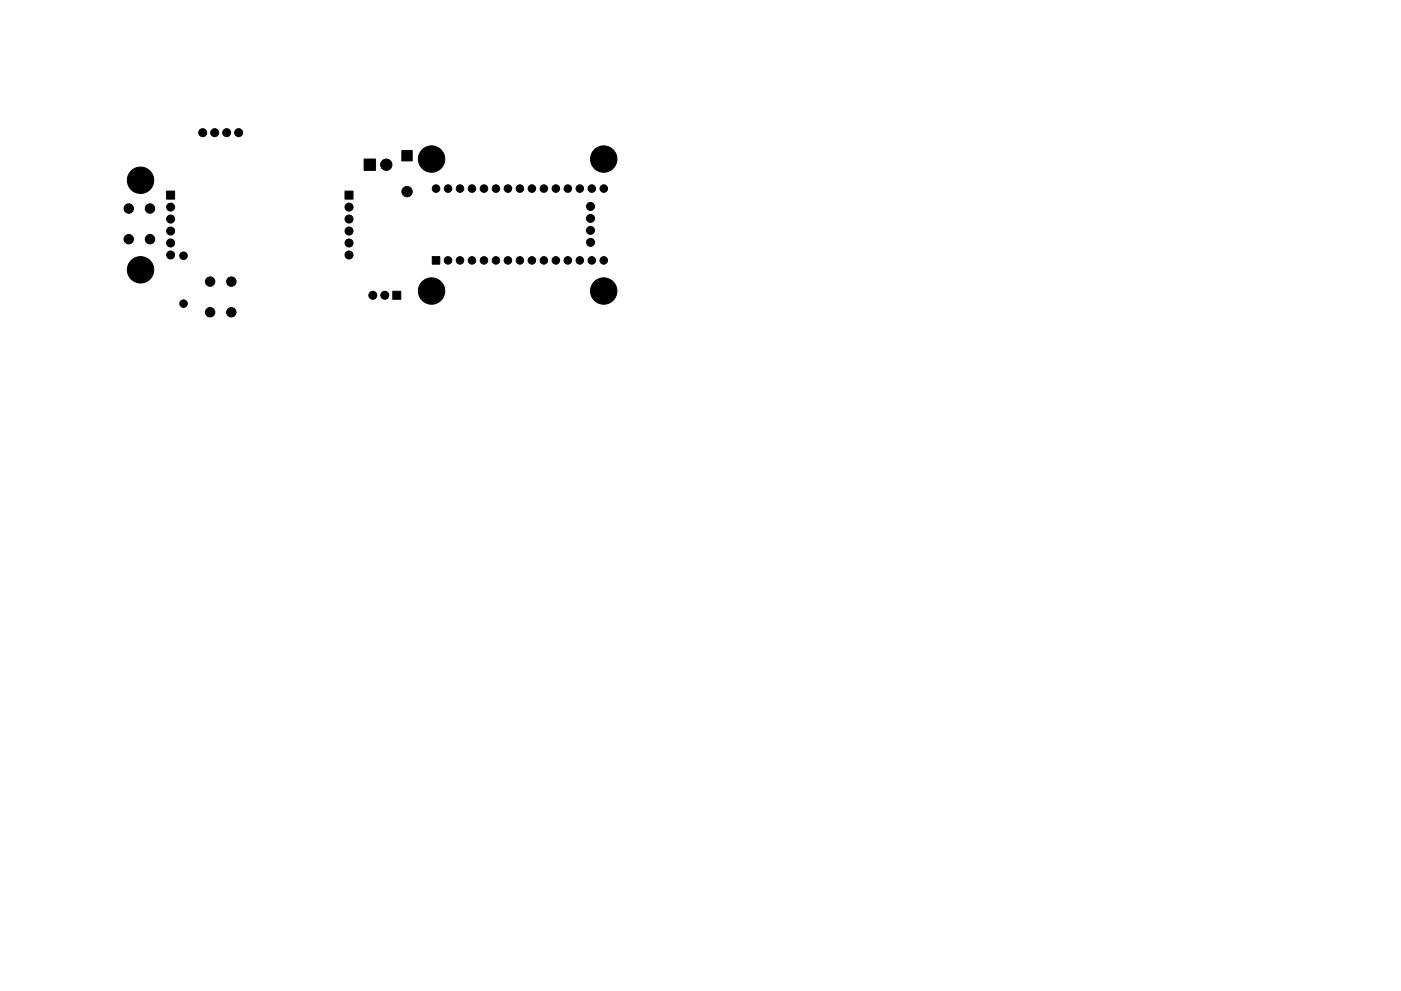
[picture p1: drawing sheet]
<svg xmlns="http://www.w3.org/2000/svg" width="297mm" height="210mm" viewBox="0 0 297 210" stroke-linecap="round" stroke-linejoin="round" font-family="sans-serif">
<g fill="#000" stroke="#000" stroke-width=".21">
<path d="M77.2 33.7h2.4v2.4h-2.4zM85.2 31.9h2.2v2.2h-2.2zM35.3 40.5h1.7v1.7h-1.7zM73.1 40.5h1.7v1.7h-1.7zM91.7 54.4h1.6v1.6h-1.6zM83.3 61.8h1.7v1.7h-1.7z"/>
<circle cx="29.8" cy="38.2" r="2.8"/>
<circle cx="29.8" cy="38.2" r="1.8"/>
<circle cx="43" cy="28.1" r=".85"/>
<circle cx="45.5" cy="28.1" r=".85"/>
<circle cx="48.1" cy="28.1" r=".85"/>
<circle cx="50.6" cy="28.1" r=".85"/>
<circle cx="81.9" cy="34.9" r="1.2"/>
<circle cx="91.5" cy="33.7" r="2.8"/>
<circle cx="91.5" cy="33.7" r="1.8"/>
<circle cx="128" cy="33.7" r="2.8"/>
<circle cx="128" cy="33.7" r="1.8"/>
<circle cx="27.3" cy="50.7" r="1"/>
<circle cx="27.3" cy="44.2" r="1"/>
<circle cx="29.8" cy="57.2" r="2.8"/>
<circle cx="29.8" cy="57.2" r="1.8"/>
<circle cx="31.8" cy="50.7" r="1"/>
<circle cx="31.8" cy="44.2" r="1"/>
<circle cx="36.2" cy="43.9" r=".85"/>
<circle cx="36.2" cy="51.6" r=".85"/>
<circle cx="36.2" cy="49" r=".85"/>
<circle cx="36.2" cy="46.5" r=".85"/>
<circle cx="36.2" cy="54.1" r=".85"/>
<circle cx="38.9" cy="54.3" r=".8"/>
<circle cx="44.5" cy="59.7" r="1"/>
<circle cx="49" cy="59.7" r="1"/>
<circle cx="74" cy="51.6" r=".85"/>
<circle cx="74" cy="43.9" r=".85"/>
<circle cx="74" cy="54.1" r=".85"/>
<circle cx="74" cy="46.5" r=".85"/>
<circle cx="74" cy="49" r=".85"/>
<circle cx="86.3" cy="40.7" r="1.1"/>
<circle cx="92.4" cy="40" r=".8"/>
<circle cx="95" cy="40" r=".8"/>
<circle cx="95" cy="55.2" r=".8"/>
<circle cx="97.5" cy="40" r=".8"/>
<circle cx="97.5" cy="55.2" r=".8"/>
<circle cx="100.1" cy="40" r=".8"/>
<circle cx="100.1" cy="55.2" r=".8"/>
<circle cx="102.6" cy="40" r=".8"/>
<circle cx="102.6" cy="55.2" r=".8"/>
<circle cx="105.1" cy="40" r=".8"/>
<circle cx="105.1" cy="55.2" r=".8"/>
<circle cx="107.7" cy="40" r=".8"/>
<circle cx="107.7" cy="55.2" r=".8"/>
<circle cx="110.2" cy="40" r=".8"/>
<circle cx="110.2" cy="55.2" r=".8"/>
<circle cx="112.8" cy="40" r=".8"/>
<circle cx="112.8" cy="55.2" r=".8"/>
<circle cx="115.3" cy="40" r=".8"/>
<circle cx="115.3" cy="55.2" r=".8"/>
<circle cx="117.8" cy="40" r=".8"/>
<circle cx="117.8" cy="55.2" r=".8"/>
<circle cx="120.4" cy="40" r=".8"/>
<circle cx="120.4" cy="55.2" r=".8"/>
<circle cx="122.9" cy="40" r=".8"/>
<circle cx="122.9" cy="55.2" r=".8"/>
<circle cx="125.2" cy="46.3" r=".85"/>
<circle cx="125.2" cy="51.4" r=".85"/>
<circle cx="125.2" cy="48.9" r=".85"/>
<circle cx="125.2" cy="43.8" r=".85"/>
<circle cx="125.5" cy="40" r=".8"/>
<circle cx="125.5" cy="55.2" r=".8"/>
<circle cx="128" cy="40" r=".8"/>
<circle cx="128" cy="55.2" r=".8"/>
<circle cx="38.9" cy="64.4" r=".8"/>
<circle cx="44.5" cy="66.2" r="1"/>
<circle cx="49" cy="66.2" r="1"/>
<circle cx="79" cy="62.6" r=".85"/>
<circle cx="81.6" cy="62.6" r=".85"/>
<circle cx="91.5" cy="61.7" r="2.8"/>
<circle cx="91.5" cy="61.7" r="1.8"/>
<circle cx="128" cy="61.7" r="2.8"/>
<circle cx="128" cy="61.7" r="1.8"/>
</g>
</svg>
